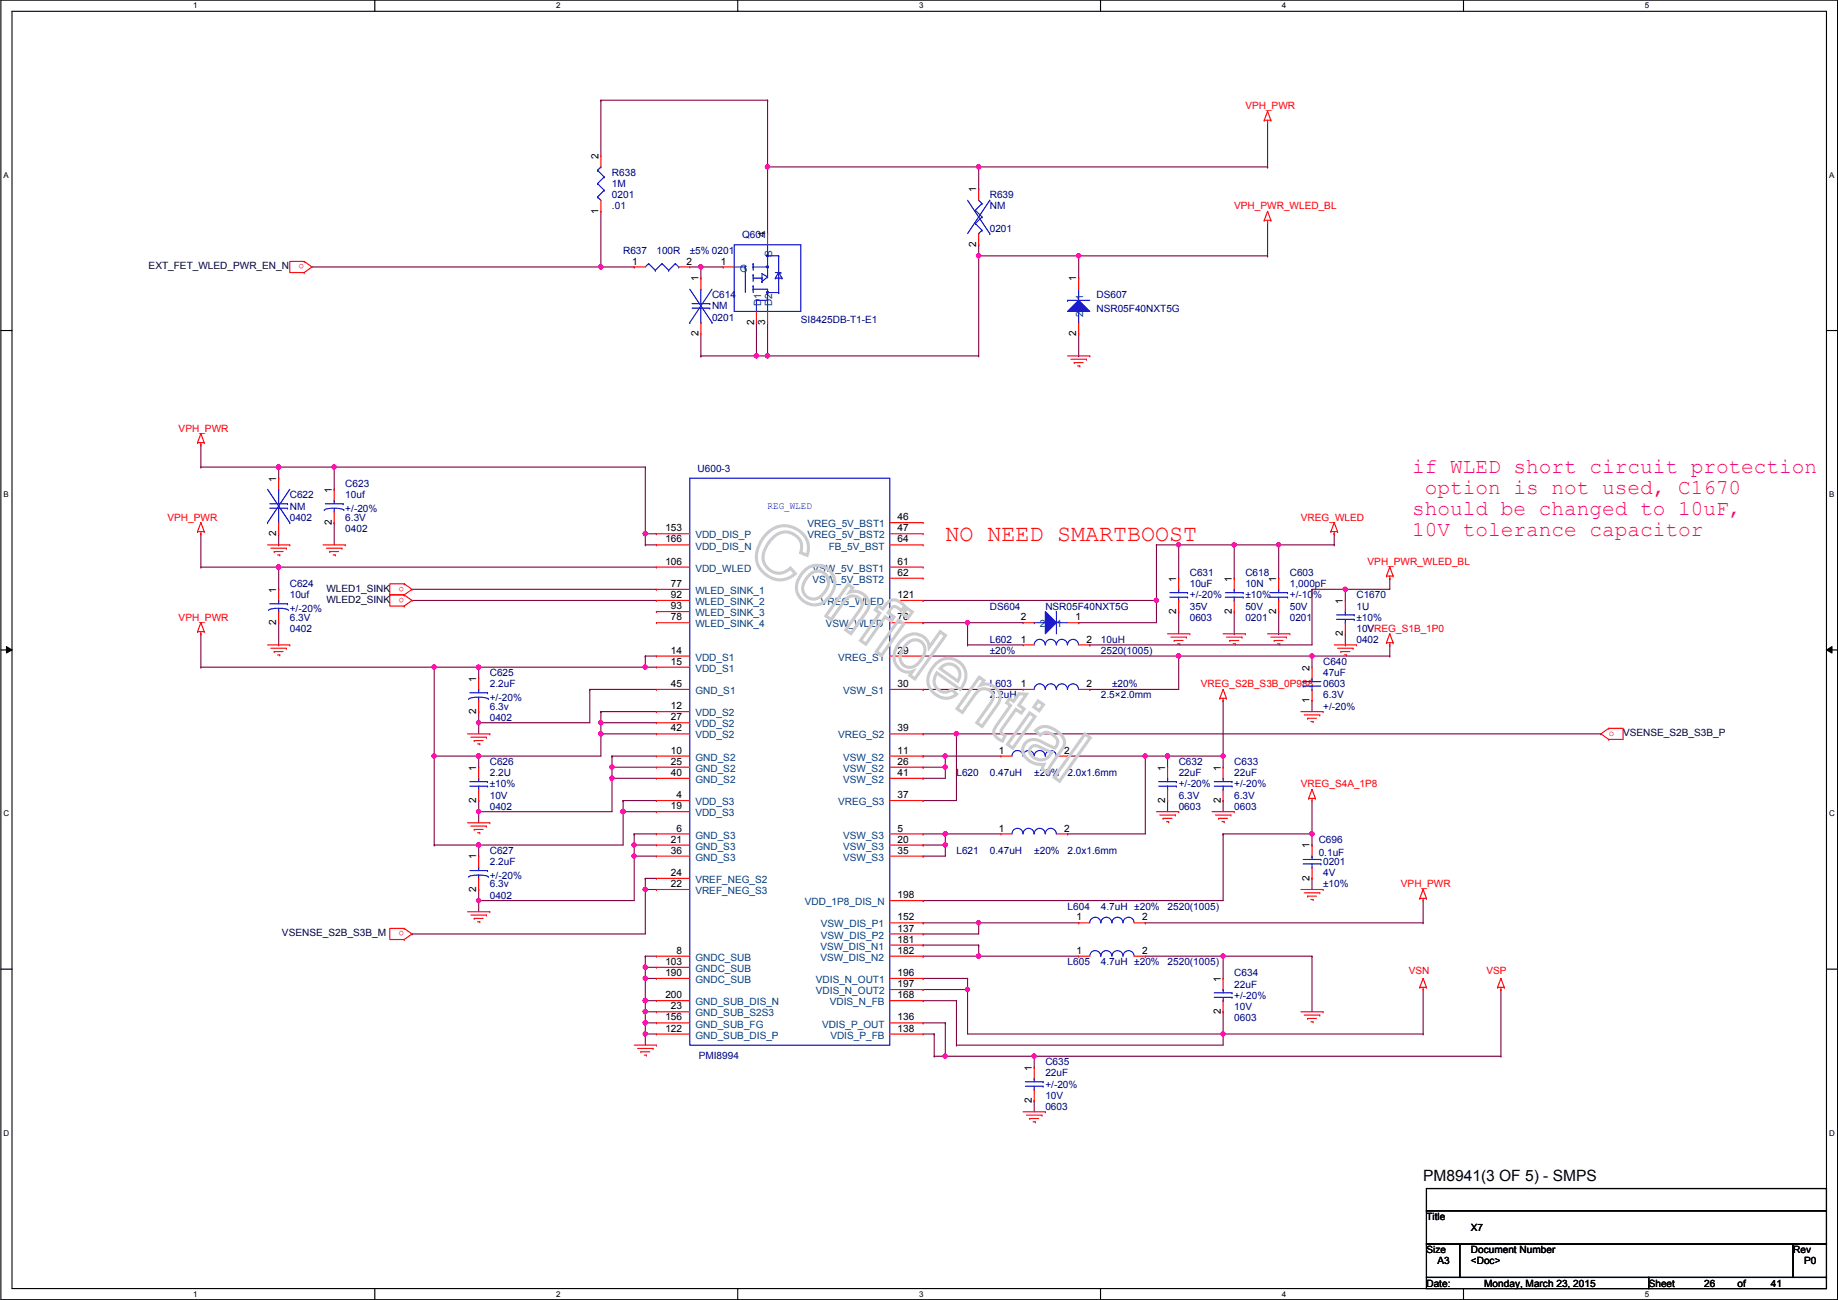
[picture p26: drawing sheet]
<svg xmlns="http://www.w3.org/2000/svg" width="420mm" height="297mm" viewBox="0 0 420 297" stroke-linecap="round" stroke-linejoin="round" font-family="sans-serif">
<defs><g id="words">
<text font-size="5.3" fill="#f00" x="216.1" y="123.7">NO NEED SMARTBOOST</text>
<g font-size="4.8" fill="#ff0080">
<text x="322.8" y="108">if WLED short circuit protection</text>
<text x="325.7" y="112.9">option is not used, C1670</text>
<text x="322.8" y="117.7">should be changed to 10uF,</text>
<text x="322.8" y="122.5">10V tolerance capacitor</text>
</g>
<text font-size="3.6" x="325.3" y="269.9">PM8941(3 OF 5) - SMPS</text>
<g font-size="2.3" fill="#f00">
<text x="284.7" y="25">VPH_PWR</text>
<text x="282.1" y="47.8">VPH_PWR_WLED_BL</text>
<text x="69.5" y="60.4" transform="rotate(180 69.5 60.4)">o</text>
<text x="40.8" y="98.6">VPH_PWR</text>
<text x="38.3" y="119">VPH_PWR</text>
<text x="297.4" y="119">VREG_WLED</text>
<text x="312.6" y="129.1">VPH_PWR_WLED_BL</text>
<text x="92.4" y="134" transform="rotate(180 92.4 134)">o</text>
<text x="92.4" y="136.6" transform="rotate(180 92.4 136.6)">o</text>
<text x="40.8" y="141.8">VPH_PWR</text>
<text x="312.6" y="144.4">VREG_S1B_1P0</text>
<text x="274.5" y="157.1">VREG_S2B_S3B_0P988</text>
<text x="367.7" y="168.3">o</text>
<text x="297.4" y="179.9">VREG_S4A_1P8</text>
<text x="320.2" y="202.8">VPH_PWR</text>
<text x="92.4" y="212.8" transform="rotate(180 92.4 212.8)">o</text>
<text x="322" y="222.6">VSN</text>
<text x="339.8" y="222.6">VSP</text>
</g>
<g font-size="2.3">
<text x="136.8" y="36.4" transform="rotate(-90 136.8 36.4)">2</text>
<text x="223.2" y="44" transform="rotate(-90 223.2 44)">1</text>
<text x="136.8" y="48.8" transform="rotate(-90 136.8 48.8)">1</text>
<text x="174.9" y="54.1" transform="rotate(-90 174.9 54.1)">4</text>
<text x="223.2" y="56.4" transform="rotate(-90 223.2 56.4)">2</text>
<text x="144.5" y="60.5">1</text>
<text x="156.9" y="60.5">2</text>
<text x="159.7" y="64.3" transform="rotate(-90 159.7 64.3)">1</text>
<text x="164.8" y="60.5">1</text>
<text x="246" y="64.3" transform="rotate(-90 246 64.3)">1</text>
<text x="159.7" y="76.8" transform="rotate(-90 159.7 76.8)">2</text>
<text x="172.4" y="74.2" transform="rotate(-90 172.4 74.2)">2</text>
<text x="174.9" y="74.2" transform="rotate(-90 174.9 74.2)">3</text>
<text x="246" y="76.8" transform="rotate(-90 246 76.8)">2</text>
<text x="63.2" y="110" transform="rotate(-90 63.2 110)">1</text>
<text x="75.9" y="112.6" transform="rotate(-90 75.9 112.6)">1</text>
<text x="75.9" y="119.9" transform="rotate(-90 75.9 119.9)">2</text>
<text x="205.2" y="118.9">46</text>
<text x="63.2" y="122.5" transform="rotate(-90 63.2 122.5)">2</text>
<text x="152.1" y="121.4">153</text>
<text x="152.1" y="124">166</text>
<text x="205.2" y="121.4">47</text>
<text x="205.2" y="124">64</text>
<text x="152.1" y="129">106</text>
<text x="205.2" y="129">61</text>
<text x="205.2" y="131.6">62</text>
<text x="63.2" y="135.4" transform="rotate(-90 63.2 135.4)">1</text>
<text x="153.4" y="134.1">77</text>
<text x="153.4" y="136.7">92</text>
<text x="205.2" y="136.7">121</text>
<text x="268.9" y="132.9" transform="rotate(-90 268.9 132.9)">1</text>
<text x="281.6" y="132.9" transform="rotate(-90 281.6 132.9)">1</text>
<text x="291.7" y="132.9" transform="rotate(-90 291.7 132.9)">1</text>
<text x="307" y="138" transform="rotate(-90 307 138)">1</text>
<text x="63.2" y="142.8" transform="rotate(-90 63.2 142.8)">2</text>
<text x="153.4" y="139.2">93</text>
<text x="153.4" y="141.7">78</text>
<text x="205.2" y="141.7">76</text>
<text x="233.4" y="141.7">2</text>
<text x="245.8" y="141.7">1</text>
<text x="268.9" y="140.3" transform="rotate(-90 268.9 140.3)">2</text>
<text x="281.6" y="140.3" transform="rotate(-90 281.6 140.3)">2</text>
<text x="291.7" y="140.3" transform="rotate(-90 291.7 140.3)">2</text>
<text x="153.4" y="149.4">14</text>
<text x="205.2" y="149.4">29</text>
<text x="233.4" y="146.8">1</text>
<text x="248.4" y="146.8">2</text>
<text x="307" y="145.3" transform="rotate(-90 307 145.3)">2</text>
<text x="108.9" y="155.7" transform="rotate(-90 108.9 155.7)">1</text>
<text x="153.4" y="151.9">15</text>
<text x="299.4" y="153.2" transform="rotate(-90 299.4 153.2)">2</text>
<text x="153.4" y="157">45</text>
<text x="205.2" y="157">30</text>
<text x="233.4" y="157">1</text>
<text x="248.4" y="157">2</text>
<text x="299.4" y="160.6" transform="rotate(-90 299.4 160.6)">1</text>
<text x="108.9" y="163.1" transform="rotate(-90 108.9 163.1)">2</text>
<text x="153.4" y="162.1">12</text>
<text x="153.4" y="164.6">27</text>
<text x="153.4" y="167.1">42</text>
<text x="205.2" y="167.1">39</text>
<text x="153.4" y="172.2">10</text>
<text x="205.2" y="172.2">11</text>
<text x="228.3" y="172.2">1</text>
<text x="243.3" y="172.2">2</text>
<text x="108.9" y="176.1" transform="rotate(-90 108.9 176.1)">1</text>
<text x="153.4" y="174.8">25</text>
<text x="153.4" y="177.3">40</text>
<text x="205.2" y="174.8">26</text>
<text x="205.2" y="177.3">41</text>
<text x="266.3" y="176.1" transform="rotate(-90 266.3 176.1)">1</text>
<text x="279" y="176.1" transform="rotate(-90 279 176.1)">1</text>
<text x="108.9" y="183.4" transform="rotate(-90 108.9 183.4)">2</text>
<text x="153.4" y="184.9">19</text>
<text x="154.6" y="182.4">4</text>
<text x="205.2" y="182.4">37</text>
<text x="266.3" y="183.4" transform="rotate(-90 266.3 183.4)">2</text>
<text x="279" y="183.4" transform="rotate(-90 279 183.4)">2</text>
<text x="154.6" y="190">6</text>
<text x="205.2" y="190">5</text>
<text x="228.3" y="190">1</text>
<text x="243.3" y="190">2</text>
<text x="108.9" y="196.4" transform="rotate(-90 108.9 196.4)">1</text>
<text x="153.4" y="192.5">21</text>
<text x="153.4" y="195.1">36</text>
<text x="205.2" y="192.5">20</text>
<text x="205.2" y="195.1">35</text>
<text x="299.4" y="193.8" transform="rotate(-90 299.4 193.8)">1</text>
<text x="108.9" y="203.8" transform="rotate(-90 108.9 203.8)">2</text>
<text x="153.4" y="200.2">24</text>
<text x="153.4" y="202.7">22</text>
<text x="299.4" y="201.2" transform="rotate(-90 299.4 201.2)">2</text>
<text x="205.2" y="205.2">198</text>
<text x="205.2" y="210.3">152</text>
<text x="205.2" y="212.9">137</text>
<text x="205.2" y="215.4">181</text>
<text x="246.1" y="210.3">1</text>
<text x="261.1" y="210.3">2</text>
<text x="152.1" y="220.5">103</text>
<text x="154.6" y="217.9">8</text>
<text x="205.2" y="217.9">182</text>
<text x="246.1" y="217.9">1</text>
<text x="261.1" y="217.9">2</text>
<text x="152.1" y="223">190</text>
<text x="205.2" y="223">196</text>
<text x="205.2" y="225.6">197</text>
<text x="279" y="224.3" transform="rotate(-90 279 224.3)">1</text>
<text x="152.1" y="228.1">200</text>
<text x="152.1" y="233.2">156</text>
<text x="153.4" y="230.6">23</text>
<text x="205.2" y="228.1">168</text>
<text x="205.2" y="233.2">136</text>
<text x="279" y="231.7" transform="rotate(-90 279 231.7)">2</text>
<text x="152.1" y="235.7">122</text>
<text x="205.2" y="235.7">138</text>
<text x="235.9" y="244.6" transform="rotate(-90 235.9 244.6)">1</text>
<text x="235.9" y="252" transform="rotate(-90 235.9 252)">2</text>
<text x="326.1" y="278.7">Title</text>
<text x="336.2" y="281.3">X7</text>
<text x="326.1" y="286.3">Size</text>
<text x="336.2" y="286.3">Document Number</text>
<text x="409.9" y="286.3">Rev</text>
<text x="326.1" y="294">Date:</text>
<text x="328.6" y="288.9">A3</text>
<text x="336.2" y="288.9">&lt;Doc&gt;</text>
<text x="339.3" y="294">Monday, March 23, 2015</text>
<text x="376.9" y="294">Sheet</text>
<text x="389.6" y="294">26</text>
<text x="397.2" y="294">of</text>
<text x="404.8" y="294">41</text>
<text x="412.4" y="288.9">P0</text>
</g>
<g font-size="2.3" fill="#000080">
<text x="139.9" y="40.2">R638</text>
<text x="139.9" y="42.8">1M</text>
<text x="139.9" y="47.8">.01</text>
<text x="139.9" y="45.3">0201</text>
<text x="226.3" y="45.3">R639</text>
<text x="226.3" y="47.8">NM</text>
<text x="226.3" y="52.9">0201</text>
<text x="142.4" y="58">R637</text>
<text x="150.1" y="58">100R</text>
<text x="157.7" y="58">±5% 0201</text>
<text x="169.6" y="54.4">Q601</text>
<text x="162.8" y="68.2">C614</text>
<text x="162.8" y="70.7">NM</text>
<text x="250.6" y="68.2">DS607</text>
<text x="250.6" y="71.2">NSR05F40NXT5G</text>
<text x="162.8" y="73.2">0201</text>
<text x="183.1" y="73.7">SI8425DB-T1-E1</text>
<text x="159.5" y="107.8">U600-3</text>
<text x="66.2" y="113.9">C622</text>
<text x="78.9" y="111.3">C623</text>
<text x="78.9" y="113.9">10uf</text>
<text x="66.2" y="116.4">NM</text>
<text x="66.2" y="119">0402</text>
<text x="78.9" y="119">6.3V</text>
<text x="78.9" y="116.9">+/-20%</text>
<text x="78.9" y="121.5">0402</text>
<text x="272" y="131.7">C631</text>
<text x="284.7" y="131.7">C618</text>
<text x="294.8" y="131.7">C603</text>
<text x="66.2" y="134.2">C624</text>
<text x="66.2" y="136.7">10uf</text>
<text x="272" y="134.2">10uF</text>
<text x="272" y="136.7">+/-20%</text>
<text x="284.7" y="134.2">10N</text>
<text x="284.7" y="136.7">±10%</text>
<text x="294.8" y="134.2">1,000pF</text>
<text x="294.8" y="136.7">+/-10%</text>
<text x="310.1" y="136.7">C1670</text>
<text x="66.2" y="141.8">6.3V</text>
<text x="66.2" y="139.8">+/-20%</text>
<text x="226.3" y="139.3">DS604</text>
<text x="239" y="139.3">NSR05F40NXT5G</text>
<text x="272" y="141.8">0603</text>
<text x="272" y="139.3">35V</text>
<text x="284.7" y="141.8">0201</text>
<text x="284.7" y="139.3">50V</text>
<text x="294.8" y="141.8">0201</text>
<text x="294.8" y="139.3">50V</text>
<text x="310.1" y="139.3">1U</text>
<text x="310.1" y="141.8">±10%</text>
<text x="66.2" y="144.4">0402</text>
<text x="226.3" y="146.9">L602</text>
<text x="226.3" y="149.4">±20%</text>
<text x="251.7" y="146.9">10uH</text>
<text x="251.7" y="149.4">2520(1005)</text>
<text x="310.1" y="146.9">0402</text>
<text x="310.1" y="144.4">10V</text>
<text x="112" y="154.5">C625</text>
<text x="302.5" y="152">C640</text>
<text x="302.5" y="154.5">47uF</text>
<text x="112" y="157.1">2.2uF</text>
<text x="112" y="160.1">+/-20%</text>
<text x="226.3" y="157.1">L603</text>
<text x="226.3" y="159.6">2.2uH</text>
<text x="251.7" y="159.6">2.5×2.0mm</text>
<text x="254.2" y="157.1">±20%</text>
<text x="302.5" y="157.1">0603</text>
<text x="302.5" y="159.6">6.3V</text>
<text x="112" y="164.7">0402</text>
<text x="112" y="162.1">6.3v</text>
<text x="302.5" y="162.1">+/-20%</text>
<text x="112" y="174.8">C626</text>
<text x="112" y="177.4">2.2U</text>
<text x="112" y="179.9">±10%</text>
<text x="218.6" y="177.4">L620</text>
<text x="226.3" y="177.4">0.47uH</text>
<text x="236.4" y="177.4">±20%</text>
<text x="244" y="177.4">2.0x1.6mm</text>
<text x="269.4" y="174.8">C632</text>
<text x="269.4" y="177.4">22uF</text>
<text x="269.4" y="179.9">+/-20%</text>
<text x="282.1" y="174.8">C633</text>
<text x="282.1" y="177.4">22uF</text>
<text x="282.1" y="179.9">+/-20%</text>
<text x="112" y="185">0402</text>
<text x="112" y="182.5">10V</text>
<text x="269.4" y="185">0603</text>
<text x="269.4" y="182.5">6.3V</text>
<text x="282.1" y="185">0603</text>
<text x="282.1" y="182.5">6.3V</text>
<text x="112" y="195.2">C627</text>
<text x="112" y="197.7">2.2uF</text>
<text x="218.6" y="195.2">L621</text>
<text x="226.3" y="195.2">0.47uH</text>
<text x="236.4" y="195.2">±20%</text>
<text x="244" y="195.2">2.0x1.6mm</text>
<text x="301.4" y="192.6">C696</text>
<text x="301.4" y="195.7">0.1uF</text>
<text x="302.5" y="197.7">0201</text>
<text x="112" y="202.8">6.3v</text>
<text x="112" y="200.7">+/-20%</text>
<text x="302.5" y="200.2">4V</text>
<text x="302.5" y="202.8">±10%</text>
<text x="112" y="205.3">0402</text>
<text x="244" y="207.9">L604</text>
<text x="251.7" y="207.9">4.7uH ±20%</text>
<text x="266.9" y="207.9">2520(1005)</text>
<text x="244" y="220.6">L605</text>
<text x="251.7" y="220.6">4.7uH ±20%</text>
<text x="266.9" y="220.6">2520(1005)</text>
<text x="282.1" y="223.1">C634</text>
<text x="282.1" y="225.6">22uF</text>
<text x="282.1" y="233.3">0603</text>
<text x="282.1" y="230.7">10V</text>
<text x="282.1" y="228.2">+/-20%</text>
<text x="159.7" y="241.9">PMI8994</text>
<text x="239" y="243.4">C635</text>
<text x="239" y="246">22uF</text>
<text x="239" y="251">10V</text>
<text x="239" y="248.5">+/-20%</text>
<text x="239" y="253.6">0603</text>
</g>
<g font-size="2.3" fill="#004080">
<text x="176.5" y="58.7" transform="rotate(-90 176.5 58.7)">S</text>
<text x="169.1" y="62.1">G</text>
<text x="174" y="69.9" transform="rotate(-90 174 69.9)">D1</text>
<text x="176.5" y="69.9" transform="rotate(-90 176.5 69.9)">D2</text>
<text x="247.6" y="68.6" transform="rotate(-90 247.6 68.6)">1</text>
<text x="247.6" y="72.4" transform="rotate(-90 247.6 72.4)">2</text>
<text x="159" y="123">VDD_DIS_P</text>
<text x="159" y="125.6">VDD_DIS_N</text>
<text x="184.6" y="120.5">VREG_5V_BST1</text>
<text x="184.6" y="123">VREG_5V_BST2</text>
<text x="189.4" y="125.6">FB_5V_BST</text>
<text x="159" y="130.6">VDD_WLED</text>
<text x="185.7" y="130.6">VSW_5V_BST1</text>
<text x="159" y="135.7">WLED_SINK_1</text>
<text x="185.7" y="133.2">VSW_5V_BST2</text>
<text x="159" y="138.3">WLED_SINK_2</text>
<text x="159" y="140.8">WLED_SINK_3</text>
<text x="159" y="143.3">WLED_SINK_4</text>
<text x="187.7" y="138.3">VREG_WLED</text>
<text x="188.8" y="143.3">VSW_WLED</text>
<text x="237.7" y="143.3">2</text>
<text x="241.5" y="143.3">1</text>
<text x="159" y="151">VDD_S1</text>
<text x="159" y="153.5">VDD_S1</text>
<text x="191.6" y="151">VREG_S1</text>
<text x="159" y="158.6">GND_S1</text>
<text x="192.7" y="158.6">VSW_S1</text>
<text x="159" y="163.7">VDD_S2</text>
<text x="159" y="166.2">VDD_S2</text>
<text x="159" y="168.7">VDD_S2</text>
<text x="159" y="173.8">GND_S2</text>
<text x="191.6" y="168.7">VREG_S2</text>
<text x="192.7" y="173.8">VSW_S2</text>
<text x="159" y="176.4">GND_S2</text>
<text x="159" y="178.9">GND_S2</text>
<text x="192.7" y="176.4">VSW_S2</text>
<text x="192.7" y="178.9">VSW_S2</text>
<text x="159" y="184">VDD_S3</text>
<text x="191.6" y="184">VREG_S3</text>
<text x="159" y="186.5">VDD_S3</text>
<text x="159" y="191.6">GND_S3</text>
<text x="192.7" y="191.6">VSW_S3</text>
<text x="159" y="194.1">GND_S3</text>
<text x="159" y="196.7">GND_S3</text>
<text x="192.7" y="194.1">VSW_S3</text>
<text x="192.7" y="196.7">VSW_S3</text>
<text x="159" y="201.8">VREF_NEG_S2</text>
<text x="159" y="204.3">VREF_NEG_S3</text>
<text x="184" y="206.8">VDD_1P8_DIS_N</text>
<text x="187.7" y="211.9">VSW_DIS_P1</text>
<text x="187.7" y="214.5">VSW_DIS_P2</text>
<text x="159" y="219.5">GNDC_SUB</text>
<text x="187.5" y="217">VSW_DIS_N1</text>
<text x="187.5" y="219.5">VSW_DIS_N2</text>
<text x="159" y="222.1">GNDC_SUB</text>
<text x="159" y="224.6">GNDC_SUB</text>
<text x="186.5" y="224.6">VDIS_N_OUT1</text>
<text x="186.5" y="227.2">VDIS_N_OUT2</text>
<text x="159" y="229.7">GND_SUB_DIS_N</text>
<text x="159" y="232.2">GND_SUB_S2S3</text>
<text x="189.7" y="229.7">VDIS_N_FB</text>
<text x="159" y="234.8">GND_SUB_FG</text>
<text x="159" y="237.3">GND_SUB_DIS_P</text>
<text x="187.9" y="234.8">VDIS_P_OUT</text>
<text x="189.8" y="237.3">VDIS_P_FB</text>
</g>
<g font-size="2.3" fill="#000040">
<text x="34" y="61.6">EXT_FET_WLED_PWR_EN_N</text>
<text x="74.6" y="135.2">WLED1_SINK</text>
<text x="74.6" y="137.8">WLED2_SINK</text>
<text x="371" y="168.2">VSENSE_S2B_S3B_P</text>
<text x="64.5" y="214">VSENSE_S2B_S3B_M</text>
</g>
<text font-size="2.3" fill="#00f" x="175.5" y="116.2">REG_WLED</text>
<g font-size="1.8">
<text x="44.2" y="1.9">1</text>
<text x="127.1" y="1.9">2</text>
<text x="210.1" y="1.9">3</text>
<text x="293" y="1.9">4</text>
<text x="376" y="1.9">5</text>
<text x=".8" y="40.6">A</text>
<text x="418.2" y="40.6">A</text>
<text x=".8" y="113.6">B</text>
<text x="418.2" y="113.6">B</text>
<text x=".8" y="186.6">C</text>
<text x="418.2" y="186.6">C</text>
<text x=".8" y="259.5">D</text>
<text x="418.2" y="259.5">D</text>
<text x="44.2" y="296.3">1</text>
<text x="127.1" y="296.3">2</text>
<text x="210.1" y="296.3">3</text>
<text x="293" y="296.3">4</text>
<text x="376" y="296.3">5</text>
</g>
</g></defs>
<path d="M.2 0h419.9v297h-419.9zM2.7 2.6h414.8v291.8h-414.8z" fill="none" stroke="#000" stroke-width=".25"/>
<g fill="#fff">
<path d="M44.2 .3h1v2h-1z"/>
<path d="M44.2 294.7h1v2h-1z"/>
</g>
<path d="M85.7 0v2.6M85.7 294.4v2.6" fill="none" stroke="#000" stroke-width=".25"/>
<g fill="#fff">
<path d="M127.1 .3h1v2h-1z"/>
<path d="M127.1 294.7h1v2h-1z"/>
</g>
<path d="M168.6 0v2.6M168.6 294.4v2.6" fill="none" stroke="#000" stroke-width=".25"/>
<g fill="#fff">
<path d="M210.1 .3h1v2h-1z"/>
<path d="M210.1 294.7h1v2h-1z"/>
</g>
<path d="M251.6 0v2.6M251.6 294.4v2.6" fill="none" stroke="#000" stroke-width=".25"/>
<g fill="#fff">
<path d="M293 .3h1v2h-1z"/>
<path d="M293 294.7h1v2h-1z"/>
</g>
<path d="M334.5 0v2.6M334.5 294.4v2.6" fill="none" stroke="#000" stroke-width=".25"/>
<g fill="#fff">
<path d="M376 .3h1v2h-1z"/>
<path d="M376 294.7h1v2h-1z"/>
<path d="M.8 39h1.2v2h-1.2z"/>
<path d="M418.2 39h1.1v2h-1.1z"/>
<path d="M.8 112h1.2v2h-1.2z"/>
<path d="M418.2 112h1.1v2h-1.1z"/>
</g>
<path d="M.2 75.5h2.5M417.5 75.5h2.6" fill="none" stroke="#000" stroke-width=".25"/>
<g fill="#fff">
<path d="M.8 185h1.3v1.9h-1.3z"/>
<path d="M418.2 185h1.2v1.9h-1.2z"/>
</g>
<path d="M.2 148.5h2.5M417.5 148.5h2.6" fill="none" stroke="#000" stroke-width=".25"/>
<path d="M1.5 147.7l1.2 .8-1.2 .7zM417.5 148.5l1.3-.8v1.5z" fill="#000"/>
<path d="M1.5 147.7l1.2 .8-1.2 .7zM417.5 148.5l1.3-.8v1.5z" fill="none" stroke="#000" stroke-width=".23"/>
<g fill="#fff">
<path d="M.8 257.9h1.3v2h-1.3z"/>
<path d="M418.2 257.9h1.2v2h-1.2z"/>
</g>
<path d="M.2 221.4h2.5M417.5 221.4h2.6" fill="none" stroke="#000" stroke-width=".25"/>
<path d="M45.9 106.7h.1M45.9 106.7h17.8" fill="none" stroke="#800040" stroke-width=".25"/>
<circle cx="63.7" cy="106.7" r=".49" fill="#f0f"/>
<circle cx="63.7" cy="106.7" r=".49" fill="none" stroke="#f0f" stroke-width=".25"/>
<path d="M45.9 101.6h.1M45.9 101.6v5.1M63.7 129.6h.1M63.7 129.6h86.4M147.5 124.5h.1M147.5 122h.1M147.5 124.5h2.6M147.5 122h2.6M147.5 122v2.5" fill="none" stroke="#800040" stroke-width=".25"/>
<circle cx="63.7" cy="129.6" r=".49" fill="#f0f"/>
<circle cx="63.7" cy="129.6" r=".49" fill="none" stroke="#f0f" stroke-width=".25"/>
<path d="M147.5 106.7h.1M147.5 106.7v15.3M45.9 129.6h.1M45.9 122h.1M45.9 129.6h17.8M45.9 122v7.6M94.2 134.7h.1M94.2 137.2h.1M94.2 134.7h55.9M94.2 137.2h55.9" fill="none" stroke="#800040" stroke-width=".25"/>
<circle cx="147.5" cy="121.9" r=".49" fill="#f0f"/>
<circle cx="147.5" cy="121.9" r=".49" fill="none" stroke="#f0f" stroke-width=".25"/>
<g fill="none" stroke="#800040" stroke-width=".25">
<path d="M63.7 134.7h.1M63.7 129.6v5.1M45.9 152.4h.1M45.9 144.8h.1M45.9 152.4h53.4M45.9 144.8v7.6M109.4 152.4h.1M109.4 152.4h40.7M109.4 152.4v2.6M134.8 157.5h.1M134.8 157.5h15.3M134.8 157.5v7.6h-25.4"/>
<path d="M147.5 152.4h.1M147.5 149.9h.1M147.5 149.9h2.6M109.4 165.1h.1"/>
</g>
<circle cx="109.4" cy="165.1" r=".49" fill="#f0f"/>
<circle cx="109.4" cy="165.1" r=".49" fill="none" stroke="#f0f" stroke-width=".25"/>
<path d="M109.4 162.6h.1M109.4 162.6v2.5M137.4 162.6h.1M137.4 165.1h.1M137.4 162.6h12.7M137.4 162.6v2.5M137.4 165.1h12.7" fill="none" stroke="#800040" stroke-width=".25"/>
<circle cx="137.3" cy="165.1" r=".49" fill="#f0f"/>
<circle cx="137.3" cy="165.1" r=".49" fill="none" stroke="#f0f" stroke-width=".25"/>
<path d="M99.3 172.8h.1M99.3 172.8h10.1M137.4 165.1h.1M137.4 165.1v2.6" fill="none" stroke="#800040" stroke-width=".25"/>
<circle cx="109.4" cy="172.7" r=".49" fill="#f0f"/>
<circle cx="109.4" cy="172.7" r=".49" fill="none" stroke="#f0f" stroke-width=".25"/>
<circle cx="99.2" cy="172.7" r=".49" fill="#f0f"/>
<circle cx="99.2" cy="172.7" r=".49" fill="none" stroke="#f0f" stroke-width=".25"/>
<path d="M99.3 152.4h.1M99.3 152.4v20.4M99.3 152.4h10.1" fill="none" stroke="#800040" stroke-width=".25"/>
<circle cx="109.4" cy="152.4" r=".49" fill="#f0f"/>
<circle cx="109.4" cy="152.4" r=".49" fill="none" stroke="#f0f" stroke-width=".25"/>
<circle cx="99.2" cy="152.4" r=".49" fill="#f0f"/>
<circle cx="99.2" cy="152.4" r=".49" fill="none" stroke="#f0f" stroke-width=".25"/>
<path d="M109.4 172.8h.1M109.4 172.8v2.5M109.4 172.8h28M139.9 172.8h.1M139.9 177.8h.1M139.9 172.8h10.2M139.9 172.8v2.5M139.9 177.8h10.2M109.4 182.9h.1M109.4 182.9v2.6" fill="none" stroke="#800040" stroke-width=".25"/>
<circle cx="139.9" cy="177.8" r=".49" fill="#f0f"/>
<circle cx="139.9" cy="177.8" r=".49" fill="none" stroke="#f0f" stroke-width=".25"/>
<path d="M139.9 175.3h.1M139.9 175.3h10.2" fill="none" stroke="#800040" stroke-width=".25"/>
<circle cx="139.9" cy="175.3" r=".49" fill="#f0f"/>
<circle cx="139.9" cy="175.3" r=".49" fill="none" stroke="#f0f" stroke-width=".25"/>
<g fill="none" stroke="#800040" stroke-width=".25">
<path d="M139.9 175.3h.1M139.9 175.3v2.5M109.4 185.5h.1M109.4 193.1h.1M109.4 185.5h30.5M109.4 193.1h33M109.4 193.1v2.5M142.4 182.9h.1M142.4 185.5h.1M142.4 185.5h7.7M142.4 182.9h7.7M142.4 182.9v2.6"/>
<path d="M109.4 203.2h.1M109.4 205.8h.1M109.4 203.2v2.6M109.4 205.8h35.6"/>
</g>
<circle cx="109.4" cy="205.8" r=".49" fill="#f0f"/>
<circle cx="109.4" cy="205.8" r=".49" fill="none" stroke="#f0f" stroke-width=".25"/>
<path d="M145 190.5h.1M145 190.5v2.6" fill="none" stroke="#800040" stroke-width=".25"/>
<circle cx="145" cy="193.1" r=".49" fill="#f0f"/>
<circle cx="145" cy="193.1" r=".49" fill="none" stroke="#f0f" stroke-width=".25"/>
<path d="M145 190.5h.1M145 195.6h.1M145 193.1h.1M145 190.5h5.1M145 195.6h5.1M145 193.1v12.7" fill="none" stroke="#800040" stroke-width=".25"/>
<circle cx="145" cy="195.6" r=".49" fill="#f0f"/>
<circle cx="145" cy="195.6" r=".49" fill="none" stroke="#f0f" stroke-width=".25"/>
<path d="M99.3 172.8h.1M99.3 172.8v20.3M99.3 193.1h.1M99.3 193.1h10.1M109.4 205.8h.1M109.4 205.8v2.5" fill="none" stroke="#800040" stroke-width=".25"/>
<circle cx="109.4" cy="193.1" r=".49" fill="#f0f"/>
<circle cx="109.4" cy="193.1" r=".49" fill="none" stroke="#f0f" stroke-width=".25"/>
<path d="M94.2 213.4h.1M94.2 213.4h53.3M147.5 200.7h.1M147.5 203.2h.1M147.5 218.5h.1M147.5 200.7h2.6M147.5 200.7v2.5M147.5 218.5v2.5M147.5 203.2h2.6M147.5 218.5h2.6" fill="none" stroke="#800040" stroke-width=".25"/>
<circle cx="147.5" cy="221" r=".49" fill="#f0f"/>
<circle cx="147.5" cy="221" r=".49" fill="none" stroke="#f0f" stroke-width=".25"/>
<path d="M147.5 223.6h.1M147.5 223.6h2.6M147.5 223.6v5" fill="none" stroke="#800040" stroke-width=".25"/>
<circle cx="147.5" cy="228.6" r=".49" fill="#f0f"/>
<circle cx="147.5" cy="228.6" r=".49" fill="none" stroke="#f0f" stroke-width=".25"/>
<circle cx="147.5" cy="223.5" r=".49" fill="#f0f"/>
<circle cx="147.5" cy="223.5" r=".49" fill="none" stroke="#f0f" stroke-width=".25"/>
<path d="M147.5 228.6h.1M147.5 231.2h.1M147.5 228.6h2.6M147.5 228.6v2.6M147.5 231.2h2.6" fill="none" stroke="#800040" stroke-width=".25"/>
<circle cx="147.5" cy="231.2" r=".49" fill="#f0f"/>
<circle cx="147.5" cy="231.2" r=".49" fill="none" stroke="#f0f" stroke-width=".25"/>
<path d="M147.5 231.2h.1M147.5 233.7h.1M147.5 231.2v5.1M147.5 233.7h2.6" fill="none" stroke="#800040" stroke-width=".25"/>
<circle cx="147.5" cy="236.2" r=".49" fill="#f0f"/>
<circle cx="147.5" cy="236.2" r=".49" fill="none" stroke="#f0f" stroke-width=".25"/>
<circle cx="147.5" cy="233.7" r=".49" fill="#f0f"/>
<circle cx="147.5" cy="233.7" r=".49" fill="none" stroke="#f0f" stroke-width=".25"/>
<path d="M211 137.2h.1M211 137.2h53.4M147.5 236.3h.1M147.5 221h.1M147.5 236.3h2.6M147.5 221v2.6M147.5 236.3v2.5M147.5 221h2.6" fill="none" stroke="#800040" stroke-width=".25"/>
<circle cx="264.3" cy="137.2" r=".49" fill="#f0f"/>
<circle cx="264.3" cy="137.2" r=".49" fill="none" stroke="#f0f" stroke-width=".25"/>
<path d="M264.4 124.5h.1M264.4 124.5v12.7M264.4 124.5h5M305 122h.1M305 122v2.5" fill="none" stroke="#800040" stroke-width=".25"/>
<circle cx="269.4" cy="124.5" r=".49" fill="#f0f"/>
<circle cx="269.4" cy="124.5" r=".49" fill="none" stroke="#f0f" stroke-width=".25"/>
<path d="M211 142.3h.1M211 142.3h10.2" fill="none" stroke="#800040" stroke-width=".25"/>
<circle cx="221.2" cy="142.3" r=".49" fill="#f0f"/>
<circle cx="221.2" cy="142.3" r=".49" fill="none" stroke="#f0f" stroke-width=".25"/>
<path d="M264.4 137.2h.1M264.4 137.2v5.1h-17.8M211 149.9h58.4M221.2 142.3h.1M221.2 147.4h.1M221.2 142.3h12.7M221.2 142.3v5.1M221.2 147.4h12.7M246.6 142.3h.1M249.1 147.4h.1M249.1 147.4h50.8M269.4 149.9h.1" fill="none" stroke="#800040" stroke-width=".25"/>
<circle cx="269.4" cy="149.9" r=".49" fill="#f0f"/>
<circle cx="269.4" cy="149.9" r=".49" fill="none" stroke="#f0f" stroke-width=".25"/>
<path d="M211 157.5h.1M211 157.5h22.9M249.1 157.5h.1M269.4 149.9h.1M269.4 149.9v7.6h-20.3M269.4 149.9h30.5M299.9 149.9h.1M317.7 147.4h.1M317.7 147.4v2.5M211 167.7h.1M211 167.7h7.6" fill="none" stroke="#800040" stroke-width=".25"/>
<circle cx="218.6" cy="167.7" r=".49" fill="#f0f"/>
<circle cx="218.6" cy="167.7" r=".49" fill="none" stroke="#f0f" stroke-width=".25"/>
<path d="M211 172.8h.1M211 172.8h5.1" fill="none" stroke="#800040" stroke-width=".25"/>
<circle cx="216.1" cy="172.7" r=".49" fill="#f0f"/>
<circle cx="216.1" cy="172.7" r=".49" fill="none" stroke="#f0f" stroke-width=".25"/>
<path d="M211 177.8h.1M211 175.3h.1M211 177.8h5.1M216.1 172.8h.1M216.1 172.8v2.5h-5.1" fill="none" stroke="#800040" stroke-width=".25"/>
<circle cx="216.1" cy="175.3" r=".49" fill="#f0f"/>
<circle cx="216.1" cy="175.3" r=".49" fill="none" stroke="#f0f" stroke-width=".25"/>
<path d="M216.1 175.3h.1M216.1 172.8h.1M216.1 175.3v2.5M216.1 172.8h12.7M279.6 160.1h.1M279.6 160.1v12.7" fill="none" stroke="#800040" stroke-width=".25"/>
<circle cx="279.6" cy="172.7" r=".49" fill="#f0f"/>
<circle cx="279.6" cy="172.7" r=".49" fill="none" stroke="#f0f" stroke-width=".25"/>
<g fill="none" stroke="#800040" stroke-width=".25">
<path d="M218.6 167.7h.1M218.6 167.7v15.2h-7.6M218.6 167.7h147.4M266.9 172.8h.1M266.9 172.8v2.5M266.9 172.8h12.7M279.6 172.8h.1M279.6 172.8v2.5M366 167.7h.1M211 182.9h.1M211 190.5h.1M211 190.5h5.1"/>
<path d="M266.9 182.9h.1M266.9 182.9v2.6M279.6 182.9h.1M279.6 182.9v2.6"/>
</g>
<circle cx="216.1" cy="190.5" r=".49" fill="#f0f"/>
<circle cx="216.1" cy="190.5" r=".49" fill="none" stroke="#f0f" stroke-width=".25"/>
<path d="M211 195.6h.1M211 193.1h.1M211 195.6h5.1M216.1 190.5h.1M216.1 190.5v2.6h-5.1" fill="none" stroke="#800040" stroke-width=".25"/>
<circle cx="216.1" cy="193.1" r=".49" fill="#f0f"/>
<circle cx="216.1" cy="193.1" r=".49" fill="none" stroke="#f0f" stroke-width=".25"/>
<path d="M261.8 172.8h.1M261.8 172.8v17.7M216.1 193.1h.1M216.1 193.1v2.5" fill="none" stroke="#800040" stroke-width=".25"/>
<circle cx="261.8" cy="172.7" r=".49" fill="#f0f"/>
<circle cx="261.8" cy="172.7" r=".49" fill="none" stroke="#f0f" stroke-width=".25"/>
<path d="M261.8 172.8h.1M261.8 172.8h5.1" fill="none" stroke="#800040" stroke-width=".25"/>
<circle cx="266.9" cy="172.7" r=".49" fill="#f0f"/>
<circle cx="266.9" cy="172.7" r=".49" fill="none" stroke="#f0f" stroke-width=".25"/>
<path d="M244 172.8h.1M244 172.8h17.8M147.5 203.2h.1M147.5 203.2v10.2" fill="none" stroke="#800040" stroke-width=".25"/>
<circle cx="147.5" cy="203.2" r=".49" fill="#f0f"/>
<circle cx="147.5" cy="203.2" r=".49" fill="none" stroke="#f0f" stroke-width=".25"/>
<path d="M142.4 185.5h.1M142.4 185.5v7.6M145 193.1h.1M145 193.1h5.1" fill="none" stroke="#800040" stroke-width=".25"/>
<circle cx="142.4" cy="185.4" r=".49" fill="#f0f"/>
<circle cx="142.4" cy="185.4" r=".49" fill="none" stroke="#f0f" stroke-width=".25"/>
<path d="M109.4 185.5h.1M109.4 185.5v2.5" fill="none" stroke="#800040" stroke-width=".25"/>
<circle cx="109.4" cy="185.4" r=".49" fill="#f0f"/>
<circle cx="109.4" cy="185.4" r=".49" fill="none" stroke="#f0f" stroke-width=".25"/>
<path d="M137.4 167.7h.1M137.4 167.7v5.1M139.9 177.8h.1M139.9 177.8v7.7" fill="none" stroke="#800040" stroke-width=".25"/>
<circle cx="137.3" cy="167.7" r=".49" fill="#f0f"/>
<circle cx="137.3" cy="167.7" r=".49" fill="none" stroke="#f0f" stroke-width=".25"/>
<path d="M147.5 149.9h.1M147.5 149.9v2.5M109.4 165.1h.1M109.4 165.1v2.6M137.4 167.7h.1M137.4 167.7h12.7" fill="none" stroke="#800040" stroke-width=".25"/>
<circle cx="147.5" cy="152.4" r=".49" fill="#f0f"/>
<circle cx="147.5" cy="152.4" r=".49" fill="none" stroke="#f0f" stroke-width=".25"/>
<g fill="none" stroke="#800040" stroke-width=".25">
<path d="M269.4 124.5h.1M269.4 139.7h.1M269.4 124.5v7.6M269.4 139.7v5.1M269.4 124.5h12.7M282.1 124.5h.1M299.9 134.7h.1M299.9 134.7v12.7M307.5 134.7h.1M307.5 134.7v2.5M317.7 132.1h.1M317.7 132.1v2.6h-17.8"/>
<path d="M63.7 147.4h.1M63.7 142.3v5.1M216.1 190.5h.1M216.1 190.5h12.7M244 190.5h.1M244 190.5h17.8"/>
</g>
<circle cx="307.5" cy="134.6" r=".49" fill="#f0f"/>
<circle cx="307.5" cy="134.6" r=".49" fill="none" stroke="#f0f" stroke-width=".25"/>
<path d="M71.3 61h66.1M137.4 61h.1" fill="none" stroke="#800040" stroke-width=".25"/>
<circle cx="137.3" cy="61" r=".49" fill="#f0f"/>
<circle cx="137.3" cy="61" r=".49" fill="none" stroke="#f0f" stroke-width=".25"/>
<path d="M137.4 22.9h.1M137.4 22.9v12.7M137.4 22.9h38.1M175.5 22.9h.1M175.5 38.1h.1M175.5 22.9v15.2M175.5 38.1h48.2M137.4 48.3v12.7M137.4 61h.1M137.4 61h7.6M145 61h.1" fill="none" stroke="#800040" stroke-width=".25"/>
<circle cx="223.7" cy="38.1" r=".49" fill="#f0f"/>
<circle cx="223.7" cy="38.1" r=".49" fill="none" stroke="#f0f" stroke-width=".25"/>
<circle cx="175.4" cy="38.1" r=".49" fill="#f0f"/>
<circle cx="175.4" cy="38.1" r=".49" fill="none" stroke="#f0f" stroke-width=".25"/>
<path d="M223.7 38.1v5.1M223.7 43.2h.1M223.7 55.9h.1M223.7 55.9v2.6h66.1M246.6 58.5h.1M246.6 58.5v5M289.8 58.5h.1M289.8 50.8v7.7" fill="none" stroke="#800040" stroke-width=".25"/>
<circle cx="246.6" cy="58.4" r=".49" fill="#f0f"/>
<circle cx="246.6" cy="58.4" r=".49" fill="none" stroke="#f0f" stroke-width=".25"/>
<path d="M175.5 38.1h.1M175.5 38.1v15.3M223.7 38.1h66.1M289.8 38.1h.1M289.8 28v10.1M175.5 73.7v7.6M246.6 76.2v5.1M175.5 81.3h.1M175.5 81.3h48.2M223.7 81.3h.1M246.6 81.3h.1" fill="none" stroke="#800040" stroke-width=".25"/>
<circle cx="175.4" cy="81.3" r=".49" fill="#f0f"/>
<circle cx="175.4" cy="81.3" r=".49" fill="none" stroke="#f0f" stroke-width=".25"/>
<path d="M172.9 73.7v7.6M172.9 81.3h.1" fill="none" stroke="#800040" stroke-width=".25"/>
<circle cx="172.9" cy="81.3" r=".49" fill="#f0f"/>
<circle cx="172.9" cy="81.3" r=".49" fill="none" stroke="#f0f" stroke-width=".25"/>
<path d="M223.7 58.5h.1M223.7 58.5v22.8M172.9 81.3h2.6M175.5 81.3h.1" fill="none" stroke="#800040" stroke-width=".25"/>
<circle cx="223.7" cy="58.4" r=".49" fill="#f0f"/>
<circle cx="223.7" cy="58.4" r=".49" fill="none" stroke="#f0f" stroke-width=".25"/>
<path d="M299.9 149.9h.1M299.9 149.9v2.5" fill="none" stroke="#800040" stroke-width=".25"/>
<circle cx="299.9" cy="149.9" r=".49" fill="#f0f"/>
<circle cx="299.9" cy="149.9" r=".49" fill="none" stroke="#f0f" stroke-width=".25"/>
<path d="M157.7 61h2.5M160.2 61h.1M299.9 149.9h17.8M317.7 149.9h.1M299.9 160.1h.1M299.9 160.1v2.5" fill="none" stroke="#800040" stroke-width=".25"/>
<circle cx="160.2" cy="61" r=".49" fill="#f0f"/>
<circle cx="160.2" cy="61" r=".49" fill="none" stroke="#f0f" stroke-width=".25"/>
<path d="M160.2 63.5h.1M165.3 61h.1M165.3 61h-5.1v2.5M160.2 81.3h.1M160.2 81.3h12.7M279.6 190.5h.1M279.6 190.5v15.3h-68.6M211 205.8h.1M211 210.9h.1M211 210.9h12.7" fill="none" stroke="#800040" stroke-width=".25"/>
<circle cx="223.7" cy="210.8" r=".49" fill="#f0f"/>
<circle cx="223.7" cy="210.8" r=".49" fill="none" stroke="#f0f" stroke-width=".25"/>
<g fill="none" stroke="#800040" stroke-width=".25">
<path d="M211 213.4h.1M211 215.9h.1M211 215.9h12.7M223.7 210.9h.1M223.7 215.9h.1M223.7 210.9v2.5h-12.7M223.7 215.9v2.6M223.7 210.9h22.9M246.6 210.9h.1M261.8 210.9h.1M261.8 218.5h.1M261.8 210.9h63.5"/>
<path d="M261.8 218.5h17.8"/>
</g>
<circle cx="279.6" cy="218.5" r=".49" fill="#f0f"/>
<circle cx="279.6" cy="218.5" r=".49" fill="none" stroke="#f0f" stroke-width=".25"/>
<path d="M211 218.5h.1M211 218.5h12.7M279.6 218.5h.1M279.6 218.5h20.3M299.9 218.5h.1M299.9 218.5v12.7" fill="none" stroke="#800040" stroke-width=".25"/>
<circle cx="223.7" cy="218.5" r=".49" fill="#f0f"/>
<circle cx="223.7" cy="218.5" r=".49" fill="none" stroke="#f0f" stroke-width=".25"/>
<path d="M211 223.6h.1M211 223.6h10.2M218.6 238.8h.1M218.6 228.6h.1M218.6 228.6v10.2M221.2 223.6h.1M221.2 226.1h.1M221.2 223.6v12.7h104.1M279.6 236.3h.1M279.6 236.3v2.5h-61" fill="none" stroke="#800040" stroke-width=".25"/>
<circle cx="279.6" cy="236.2" r=".49" fill="#f0f"/>
<circle cx="279.6" cy="236.2" r=".49" fill="none" stroke="#f0f" stroke-width=".25"/>
<path d="M211 226.1h.1M211 226.1h10.2M279.6 231.2h.1M279.6 231.2v5.1" fill="none" stroke="#800040" stroke-width=".25"/>
<circle cx="221.2" cy="226.1" r=".49" fill="#f0f"/>
<circle cx="221.2" cy="226.1" r=".49" fill="none" stroke="#f0f" stroke-width=".25"/>
<path d="M216.1 241.3h20.3M236.4 241.3h.1" fill="none" stroke="#800040" stroke-width=".25"/>
<circle cx="216.1" cy="241.3" r=".49" fill="#f0f"/>
<circle cx="216.1" cy="241.3" r=".49" fill="none" stroke="#f0f" stroke-width=".25"/>
<path d="M211 233.7h.1M211 233.7h5.1M216.1 233.7h.1M216.1 233.7v7.6h-2.5M213.6 241.3h.1M236.4 241.3h106.7M343.1 241.3h.1" fill="none" stroke="#800040" stroke-width=".25"/>
<circle cx="236.4" cy="241.3" r=".49" fill="#f0f"/>
<circle cx="236.4" cy="241.3" r=".49" fill="none" stroke="#f0f" stroke-width=".25"/>
<g fill="none" stroke="#800040" stroke-width=".25">
<path d="M279.6 190.5h.1M279.6 190.5h20.3M299.9 193.1h.1M299.9 190.5h.1M299.9 182.9v10.2M223.7 218.5h22.9M246.6 218.5h.1M279.6 218.5h.1M279.6 218.5v5.1M299.9 200.7h.1M299.9 200.7v2.5M325.3 210.9h.1"/>
<path d="M325.3 205.8v5.1M211 228.6h.1M211 228.6h7.6M213.6 236.3h.1M213.6 236.3v5M236.4 241.3h.1M236.4 251.5h.1M236.4 241.3v2.6M236.4 251.5v2.5"/>
</g>
<circle cx="299.9" cy="190.5" r=".49" fill="#f0f"/>
<circle cx="299.9" cy="190.5" r=".49" fill="none" stroke="#f0f" stroke-width=".25"/>
<path d="M63.7 106.7h.1M63.7 106.7h83.8M76.4 119.4h.1M76.4 106.7h.1M76.4 119.4v5.1M211 236.3h2.6M213.6 236.3h.1" fill="none" stroke="#800040" stroke-width=".25"/>
<circle cx="76.4" cy="106.7" r=".49" fill="#f0f"/>
<circle cx="76.4" cy="106.7" r=".49" fill="none" stroke="#f0f" stroke-width=".25"/>
<g fill="none" stroke="#800040" stroke-width=".25">
<path d="M160.2 76.2v5.1M160.2 81.3h.1M63.7 109.3h.1M63.7 106.7v2.6M76.4 111.8h.1M76.4 106.7v5.1M63.7 124.5h.1M63.7 122v2.5M282.1 132.1h.1M282.1 139.7v5.1M292.3 124.5h.1M292.3 124.5h-10.2v7.6"/>
<path d="M292.3 139.7v5.1M282.1 144.8h.1M292.3 144.8h.1M307.5 147.4h.1M307.5 144.8v2.6M325.3 236.3h.1M325.3 226.1v10.2M343.1 226.1h.1M343.1 226.1v15.2"/>
</g>
<circle cx="282.1" cy="124.5" r=".49" fill="#f0f"/>
<circle cx="282.1" cy="124.5" r=".49" fill="none" stroke="#f0f" stroke-width=".25"/>
<circle cx="292.3" cy="124.5" r=".49" fill="#f0f"/>
<circle cx="292.3" cy="124.5" r=".49" fill="none" stroke="#f0f" stroke-width=".25"/>
<path d="M292.3 132.1h.1M305 124.5h.1M305 124.5h-12.7v7.6" fill="none" stroke="#800040" stroke-width=".25"/>
<g fill="none" stroke="#f00" stroke-width=".25">
<path d="M289 27.5h.1M289 27.5h1.5M289.8 28h.1M289.8 25.4h.1M289.8 27.5v.5M289.8 25.4l-.8 2.1M289.8 25.4l.7 2.1M290.5 27.5h.1M69.5 59.7h.1M69.5 59.7h-3.3v2.6h3.3M69.5 59.7l1.8 1.3-1.8 1.3M223.7 43.2h.1"/>
<path d="M223.7 55.9h.1M223.7 43.2v2.6M223.7 53.4v2.5M289 50.3h.1M289 50.3h1.5M289.8 50.8h.1M289.8 48.3h.1M289.8 50.3v.5M289.8 48.3l-.8 2M289.8 48.3l.7 2M290.5 50.3h.1M69.5 62.3h.1"/>
<path d="M45.9 99.1h.1M45.9 99.1l-.7 2M45.9 99.1l.8 2M244 81.3h5.1M244.8 82.1h3.6M245.6 82.8h.1M245.6 82.8h2M246.3 83.6h.5M246.8 83.6h.1M248.4 82.1h.1M249.1 81.3h.1M45.2 101.1h.1"/>
<path d="M45.2 101.1h1.5M45.9 101.6h.1M45.9 119.4h.1M45.9 101.1v.5M45.9 119.4l-.7 2.1M45.9 119.4l.8 2.1M46.7 101.1h.1M203.4 119.4h7.6M211 119.4h.1M305 119.4h.1M305 119.4l-.8 2.1M305 119.4l.8 2.1"/>
<path d="M45.2 121.5h.1M45.2 121.5h1.5M45.9 122h.1M45.9 121.5v.5M46.7 121.5h.1M61.2 124.5h5M61.9 125.3h3.6M62.7 126h.1M62.7 126h2M63.4 126.8h.6M64 126.8h.1M65.5 125.3h.1"/>
<path d="M66.2 124.5h.1M73.9 124.5h5M74.6 125.3h3.6M75.4 126h.1M75.4 126h2M76.1 126.8h.6M76.7 126.8h.1M78.2 125.3h.1M78.9 124.5h.1M92.4 135.9h.1M92.4 133.4h.1M92.4 133.4h-3.3v2.5h3.3"/>
<path d="M92.4 138.5h.1M92.4 135.9h-3.3v2.6h3.3M92.4 133.4l1.8 1.3-1.8 1.2M92.4 135.9l1.8 1.3-1.8 1.3M150.1 122h.1M150.1 124.5h.1M150.1 129.6h.1M150.1 134.7h.1M150.1 137.2h.1M150.1 139.7h.1M150.1 124.5h7.6M150.1 122h7.6"/>
<path d="M150.1 129.6h7.6M150.1 134.7h7.6M150.1 137.2h7.6M150.1 139.7h7.6M203.4 124.5h7.6M203.4 122h7.6M203.4 129.6h7.6M203.4 137.2h7.6M203.4 132.1h7.6M211 122h.1M211 124.5h.1M211 129.6h.1"/>
<path d="M211 132.1h.1M211 137.2h.1M304.2 121.5h.1M304.2 121.5h1.6M305 122h.1M305 121.5v.5M305.8 121.5h.1M316.9 131.6h.1M316.9 131.6h1.6M317.7 132.1h.1M317.7 129.6h.1M317.7 131.6v.5"/>
<path d="M317.7 129.6l-.8 2M317.7 129.6l.8 2M318.5 131.6h.1M45.2 144.3h.1M45.2 144.3h1.5M45.9 144.8h.1M45.9 142.3h.1M45.9 144.3v.5M45.9 142.3l-.7 2M45.9 142.3l.8 2M46.7 144.3h.1M61.2 147.4h5"/>
<path d="M61.9 148.1h3.6M62.7 148.9h.1M62.7 148.9h2M63.4 149.6h.6M64 149.6h.1M65.5 148.1h.1M66.2 147.4h.1M150.1 142.3h.1M150.1 149.9h.1M150.1 152.4h.1M150.1 157.5h.1M150.1 142.3h7.6"/>
<path d="M150.1 149.9h7.6M150.1 152.4h7.6M150.1 157.5h7.6M203.4 142.3h7.6M203.4 149.9h7.6M203.4 157.5h7.6M211 142.3h.1M211 149.9h.1M211 157.5h.1M233.9 147.4h.1M233.9 147.4h2.5M246.6 147.4h2.5"/>
<path d="M249.1 147.4h.1M266.9 144.8h5.1M267.7 145.6h3.5M268.4 146.3h.1M268.4 146.3h2.1M269.2 147.1h.5M269.7 147.1h.1M271.2 145.6h.1M272 144.8h.1M278.8 159.6h.1M278.8 159.6h1.6M279.6 157.5h.1"/>
<path d="M279.6 144.8h5.1M279.6 159.6v.5M279.6 157.5l-.8 2.1M279.6 157.5l.8 2.1M280.4 159.6h.1M280.4 145.6h3.5M281.1 146.3h.1M281.1 146.3h2.1M281.9 147.1h.5M282.4 147.1h.1M283.9 145.6h.1M284.7 144.8h.1"/>
<path d="M289.8 144.8h5M290.5 145.6h3.6M291.3 146.3h.1M291.3 146.3h2M292 147.1h.6M292.6 147.1h.1M294.1 145.6h.1M294.8 144.8h.1M305 147.4h5.1M305.8 148.1h3.5M306.5 148.9h.1M306.5 148.9h2.1"/>
<path d="M307.3 149.6h.5M307.8 149.6h.1M309.3 148.1h.1M310.1 147.4h.1M316.9 146.9h.1M316.9 146.9h1.6M317.7 147.4h.1M317.7 144.8h.1M317.7 146.9v.5M317.7 144.8l-.8 2.1M317.7 144.8l.8 2.1M318.5 146.9h.1"/>
<path d="M106.9 167.7h5.1M107.6 168.4h3.6M108.4 169.2h.1M108.4 169.2h2M109.2 170h.5M109.4 175.3h.1M109.4 175.3v2.5M109.7 170h.1M111.2 168.4h.1M112 167.7h.1M150.1 162.6h.1M150.1 165.1h.1"/>
<path d="M150.1 167.7h.1M150.1 172.8h.1M150.1 175.3h.1M150.1 177.8h.1M150.1 167.7h7.6M150.1 162.6h7.6M150.1 165.1h7.6M150.1 172.8h7.6M150.1 175.3h7.6M150.1 177.8h7.6M203.4 167.7h7.6M203.4 172.8h7.6"/>
<path d="M203.4 175.3h7.6M203.4 177.8h7.6M211 167.7h.1M211 172.8h.1M211 175.3h.1M211 177.8h.1M228.8 172.8h.1M228.8 172.8h2.5M241.5 172.8h2.5M244 172.8h.1M266.9 175.3h.1M266.9 175.3v2.5"/>
<path d="M279.6 160.1h.1M279.6 175.3h.1M279.6 175.3v2.5M297.4 162.6h5.1M298.1 163.4h3.6M298.9 164.1h.1M298.9 164.1h2M299.7 164.9h.5M300.2 164.9h.1M301.7 163.4h.1M302.5 162.6h.1M367.7 166.4h.1"/>
<path d="M367.7 169h.1M367.7 166.4h3.3v2.6h-3.3M367.7 166.4l-1.7 1.3 1.7 1.3M106.9 188h5.1M107.6 188.8h3.6M108.4 189.5h.1M108.4 189.5h2M109.2 190.3h.5M109.4 182.9h.1M109.4 180.4v2.5M109.7 190.3h.1M111.2 188.8h.1"/>
<path d="M112 188h.1M150.1 182.9h.1M150.1 185.5h.1M150.1 190.5h.1M150.1 193.1h.1M150.1 195.6h.1M150.1 185.5h7.6M150.1 182.9h7.6M150.1 190.5h7.6M150.1 193.1h7.6M150.1 195.6h7.6M203.4 182.9h7.6"/>
<path d="M203.4 190.5h7.6M203.4 193.1h7.6M203.4 195.6h7.6M211 182.9h.1M211 190.5h.1M211 193.1h.1M211 195.6h.1M228.8 190.5h.1M228.8 190.5h2.5M241.5 190.5h2.5M244 190.5h.1M264.4 185.5h5"/>
<path d="M265.1 186.2h3.6M265.9 187h.1M265.9 187h2M266.6 187.7h.6M266.9 182.9h.1M266.9 180.4v2.5M267.2 187.7h.1M268.7 186.2h.1M269.4 185.5h.1M277.1 185.5h5M277.8 186.2h3.6M278.6 187h.1"/>
<path d="M278.6 187h2M279.3 187.7h.6M279.6 182.9h.1M279.6 180.4v2.5M279.9 187.7h.1M281.4 186.2h.1M282.1 185.5h.1M299.2 182.4h.1M299.2 182.4h1.5M299.9 182.9h.1M299.9 180.4h.1M299.9 193.1h.1"/>
<path d="M299.9 182.4v.5M299.9 193.1v2.5M299.9 198.2v2.5M299.9 180.4l-.7 2M299.9 180.4l.8 2M300.7 182.4h.1M92.4 214.7h.1M92.4 212.1h.1M92.4 212.1h-3.3v2.6h3.3M92.4 212.1l1.8 1.3-1.8 1.3M106.9 208.3h5.1M107.6 209.1h3.6"/>
<path d="M108.4 209.8h.1M108.4 209.8h2M109.2 210.6h.5M109.7 210.6h.1M111.2 209.1h.1M112 208.3h.1M150.1 200.7h.1M150.1 203.2h.1M150.1 218.5h.1M150.1 203.2h7.6M150.1 200.7h7.6M150.1 218.5h7.6"/>
<path d="M203.4 218.5h7.6M203.4 205.8h7.6M203.4 210.9h7.6M203.4 213.4h7.6M203.4 215.9h7.6M211 205.8h.1M211 210.9h.1M211 213.4h.1M211 215.9h.1M211 218.5h.1M297.4 203.2h5.1M298.1 204h3.6"/>
<path d="M298.9 204.8h.1M298.9 204.8h2M299.7 205.5h.5M299.9 200.7h.1M300.2 205.5h.1M301.7 204h.1M302.5 203.2h.1M324.6 205.3h.1M324.6 205.3h1.5M325.3 205.8h.1M325.3 203.2h.1M325.3 205.3v.5"/>
<path d="M325.3 203.2l-.7 2.1M325.3 203.2l.8 2.1M326.1 205.3h.1M145 238.8h5.1M145.7 239.6h3.6M149.3 239.6h.1M150.1 238.8h.1M150.1 221h.1M150.1 223.6h.1M150.1 228.6h.1M150.1 231.2h.1M150.1 233.7h.1"/>
<path d="M150.1 236.3h.1M150.1 231.2h7.6M150.1 221h7.6M150.1 223.6h7.6M150.1 228.6h7.6M150.1 233.7h7.6M150.1 236.3h7.6M203.4 223.6h7.6M203.4 228.6h7.6M203.4 233.7h7.6M203.4 236.3h7.6M203.4 226.1h7.6"/>
<path d="M211 223.6h.1M211 226.1h.1M211 228.6h.1M211 233.7h.1M211 236.3h.1M279.6 223.6h.1M279.6 231.2h.1M279.6 223.6v2.5M279.6 228.6v2.6M297.4 231.2h5.1M298.1 231.9h3.6M298.9 232.7h.1"/>
<path d="M298.9 232.7h2M299.7 233.5h.5M300.2 233.5h.1M301.7 231.9h.1M302.5 231.2h.1M324.6 225.6h.1M324.6 225.6h1.5M325.3 226.1h.1M325.3 223.6h.1M325.3 225.6v.5M325.3 223.6l-.7 2M325.3 223.6l.8 2"/>
<path d="M326.1 225.6h.1M342.3 225.6h.1M342.3 225.6h1.6M343.1 226.1h.1M343.1 223.6h.1M343.1 225.6v.5M343.1 223.6l-.8 2M343.1 223.6l.8 2M343.9 225.6h.1M146.5 240.3h.1M146.5 240.3h2M147.3 241.1h.5"/>
<path d="M147.8 241.1h.1M233.9 254h5.1M234.6 254.8h3.6M235.4 255.6h.1M235.4 255.6h2M236.2 256.3h.5M236.7 256.3h.1M238.2 254.8h.1M239 254h.1"/>
</g>
<path d="M326.1 271.6h91.4v5h-91.4zM326.1 276.6h91.4v7.7h-91.4zM326.1 284.3h7.6v7.6h-7.6zM326.1 291.9h50.8v2.5h-50.8zM333.7 284.3h76.2v7.6h-76.2zM376.9 291.9h40.6v2.5h-40.6zM409.9 284.3h7.6v7.6h-7.6z" fill="none" stroke="#000" stroke-width=".25"/>
<g fill="none" stroke="#00f" stroke-width=".25">
<path d="M221.2 45.8l5.1 7.6M223 48h.1M223 51.1h.1M223 48l1.5 1.6M223 51.1l1.5 1.5M223.7 53.4h.1M223.7 45.8l.8 .7M224.5 46.5h.1M224.5 49.6h.1M224.5 52.6h.1M224.5 46.5l-1.5 1.5M224.5 49.6l-1.5 1.5"/>
<path d="M224.5 52.6l-.8 .8M226.3 45.8h.1M226.3 53.4h.1M226.3 45.8l-5.1 7.6M157.7 109.3h45.7v129.5h-45.7zM236.4 147.4a1.25 1.25 0 0 1 1.3-1.3 1.25 1.25 0 0 1 1.2 1.3 1.27 1.27 0 0 1 1.3-1.3 1.27 1.27 0 0 1 1.3 1.3M241.5 147.4a1.25 1.25 0 0 1 1.2-1.3 1.25 1.25 0 0 1 1.3 1.3 1.27 1.27 0 0 1 1.3-1.3 1.27 1.27 0 0 1 1.2 1.3M107.4 178.6h4.1M107.4 179.6h4.1M109.4 177.8h.1M109.4 177.8v.8M109.4 179.6v.8"/>
<path d="M111.5 178.6h.1M111.5 179.6h.1M231.3 172.8a1.25 1.25 0 0 1 1.3-1.3 1.25 1.25 0 0 1 1.2 1.3 1.27 1.27 0 0 1 1.3-1.3 1.27 1.27 0 0 1 1.3 1.3M236.4 172.8a1.25 1.25 0 0 1 1.3-1.3 1.25 1.25 0 0 1 1.2 1.3 1.27 1.27 0 0 1 1.3-1.3 1.27 1.27 0 0 1 1.3 1.3M264.9 178.6h4M264.9 179.6h4M266.9 177.8h.1M266.9 177.8v.8M266.9 179.6v.8M268.9 178.6h.1M268.9 179.6h.1M277.6 178.6h4"/>
<path d="M277.6 179.6h4M279.6 177.8h.1M279.6 177.8v.8M279.6 179.6v.8M281.6 178.6h.1M281.6 179.6h.1M109.4 180.4h.1M231.3 190.5a1.25 1.25 0 0 1 1.3-1.2 1.25 1.25 0 0 1 1.2 1.2 1.27 1.27 0 0 1 1.3-1.2 1.27 1.27 0 0 1 1.3 1.2M236.4 190.5a1.25 1.25 0 0 1 1.3-1.2 1.25 1.25 0 0 1 1.2 1.2 1.27 1.27 0 0 1 1.3-1.2 1.27 1.27 0 0 1 1.3 1.2M266.9 180.4h.1M279.6 180.4h.1M297.9 196.4h4.1"/>
<path d="M297.9 197.4h4.1M299.9 195.6h.1M299.9 198.2h.1M299.9 195.6v.8M299.9 197.4v.8M302 196.4h.1M302 197.4h.1M277.6 226.9h4M277.6 227.9h4M279.6 226.1h.1M279.6 228.6h.1M279.6 226.1v.8"/>
<path d="M279.6 227.9v.7M281.6 226.9h.1M281.6 227.9h.1"/>
</g>
<path d="M246.6 68.6l2.5 2.6h-5.1z" fill="#00f"/>
<g fill="none" stroke="#00f" stroke-width=".25">
<path d="M175.5 55.9h.1M175.5 55.9v7.4M175.5 58.5h2.5M178 58.5h.1M178 58.5v8.3M157.7 73.7h.1M157.7 66.1l5.1 7.6M158.2 69.4h4.1M158.2 70.4h4.1M160.2 66.1h.1M160.2 73.7h.1M160.2 66.1v3.3"/>
<path d="M160.2 70.4v3.3M162.3 69.4h.1M162.3 70.4h.1M162.8 73.7h.1M162.8 66.1l-5.1 7.6M167.8 61h2.6M170.4 61h.1M170.4 61v5.8M172.2 65.3h.1M172.2 60.2h.1M172.2 62.8h.1M172.2 61h.1"/>
<path d="M172.2 66.1h.1M172.2 66.1h3.3v5.1M172.2 60.2v1.6M172.2 62.8v1.5M172.2 65.3v1.5M172.2 63.5h2M172.2 61h3.3M174.2 64.3h.1M174.2 63.5h.1M175.5 71.2h.1M175.5 63.3h.1M175.5 61h.1"/>
<path d="M175.5 63.3l-1.3-.8v1.8M175.5 63.3l-1.3 1M175.5 66.8h2.5M177.2 63.5h.1M177.2 63.5h1.6M177.2 62.3h1.3M178 63.5h.1M178 62.3h.1M178 66.8h.1M178 62.3l-.8 1.2M178 62.3l.8 1.2M178.5 62.3h.1"/>
<path d="M178.8 63.5h.1M244 68.6h.1M244 68.6h5.1M246.6 68.6l2.5 2.6h-5.1zM246.6 73.7h.1M246.6 68.6h.1M246.6 66.1v2.5M246.6 71.2v2.5M280.1 135.4h4.1M280.1 136.4h4.1M282.1 134.7h.1M282.1 137.2h.1"/>
<path d="M282.1 134.7v.7M282.1 136.4v.8M284.2 135.4h.1M284.2 136.4h.1M107.1 159.8a5.4 5.4 0 0 1 4.6 0h-.1M107.4 158.3h4.1M109.4 157.5h.1M109.4 157.5v.8M109.4 159.3v.8M111.5 158.3h.1M109.4 160.1h.1"/>
</g>
<g fill="none" stroke="#f00" stroke-width=".25">
<path d="M160.2 63.5h.1M160.2 76.2h.1M160.2 63.5v2.6M160.2 73.7v2.5M246.6 63.5h.1M246.6 76.2h.1M246.6 63.5v2.6M246.6 73.7v2.5M282.1 132.1h.1M282.1 139.7h.1M282.1 132.1v2.6M282.1 137.2v2.5"/>
<path d="M109.4 155h.1M109.4 155v2.5M109.4 162.6h.1M109.4 160.1v2.5"/>
</g>
<path d="M175.3 58.3h.3v.3h-.3z" fill-rule="evenodd" fill="#00f"/>
<path d="M175.3 58.3h.3v.3h-.3z" fill="none" stroke="#00f" stroke-width=".25"/>
<path d="M175.3 60.8h.3v.3h-.3z" fill-rule="evenodd" fill="#00f"/>
<path d="M175.3 60.8h.3v.3h-.3z" fill="none" stroke="#00f" stroke-width=".25"/>
<path d="M175.3 66.6h.3v.4h-.3z" fill-rule="evenodd" fill="#00f"/>
<g fill="none" stroke="#00f" stroke-width=".25">
<path d="M136.6 38.9h.1M136.6 38.9l1.5 1.5M137.4 38.1h.1M137.4 38.1l-.8 .8M136.6 45h.1M136.6 42h.1M136.6 45l.8 .8M136.6 42l1.5 1.5M138.1 43.5h.1M138.1 40.4h.1M138.1 43.5l-1.5 1.5M138.1 40.4l-1.5 1.6"/>
<path d="M167.8 55.9h15.3v15.3h-15.3zM148.3 60.2h.1M148.3 60.2l-.8 .8M148.3 60.2l1.5 1.6M149.8 61.8h.1M151.3 60.2h.1M151.3 60.2l-1.5 1.6M151.3 60.2l1.6 1.6M152.9 61.8h.1M154.4 60.2h.1M154.4 60.2l-1.5 1.6M154.4 60.2l.7 .8"/>
<path d="M155.1 61h.1M172.9 68.6h.1M172.9 68.6v2.6M172.9 68.6h2.6M175.3 66.6h.3v.4h-.3zM175.5 68.6h.1M61.2 119.4h.1M61.2 111.8l5 7.6M61.7 115.1h4M61.7 116.1h4M63.7 111.8h.1M63.7 119.4h.1"/>
<path d="M63.7 111.8v3.3M63.7 116.1v3.3M65.7 115.1h.1M65.7 116.1h.1M66.2 119.4h.1M66.2 111.8l-5 7.6M74.1 116.6a5.4 5.4 0 0 1 4.5 0M74.4 115.1h4M76.4 114.3h.1M76.4 116.9h.1M76.4 114.3v.8M76.4 116.1v.8"/>
<path d="M78.4 115.1h.1M267.4 135.4h4.1M267.4 136.4h4.1M269.4 134.7h.1M269.4 137.2h.1M269.4 134.7v.7M269.4 136.4v.8M271.5 135.4h.1M271.5 136.4h.1M290.3 135.4h4M290.3 136.4h4M292.3 134.7h.1"/>
<path d="M292.3 137.2h.1M292.3 134.7v.7M292.3 136.4v.8M294.3 135.4h.1M294.3 136.4h.1M236.4 157.5a1.25 1.25 0 0 1 1.3-1.2 1.25 1.25 0 0 1 1.2 1.2 1.27 1.27 0 0 1 1.3-1.2 1.27 1.27 0 0 1 1.3 1.2M241.5 157.5a1.25 1.25 0 0 1 1.2-1.2 1.25 1.25 0 0 1 1.3 1.2 1.27 1.27 0 0 1 1.3-1.2 1.27 1.27 0 0 1 1.2 1.2M297.9 156.8h.1M297.9 155.7h.1M297.9 156.8h4.1M297.9 155.7h4.1M299.9 157.5h.1"/>
<path d="M299.9 155h.1M299.9 155v.7M299.9 156.8v.7M107.4 198.9h4.1M109.4 198.2h.1M109.4 198.2v.7M109.4 199.9v.8M111.5 198.9h.1M107.1 200.4a5.4 5.4 0 0 1 4.6 0h-.1M109.4 200.7h.1M249.1 210.9a1.25 1.25 0 0 1 1.3-1.3 1.25 1.25 0 0 1 1.2 1.3M249.1 218.5a1.25 1.25 0 0 1 1.3-1.3 1.25 1.25 0 0 1 1.2 1.3"/>
<path d="M251.7 210.9a1.25 1.25 0 0 1 1.2-1.3 1.25 1.25 0 0 1 1.3 1.3M251.7 218.5a1.25 1.25 0 0 1 1.2-1.3 1.25 1.25 0 0 1 1.3 1.3M254.2 210.9a1.25 1.25 0 0 1 1.2-1.3 1.25 1.25 0 0 1 1.3 1.3 1.27 1.27 0 0 1 1.3-1.3 1.27 1.27 0 0 1 1.2 1.3M254.2 218.5a1.25 1.25 0 0 1 1.2-1.3 1.25 1.25 0 0 1 1.3 1.3 1.27 1.27 0 0 1 1.3-1.3 1.27 1.27 0 0 1 1.2 1.3M234.4 247.2h4.1M234.4 248.2h4.1M236.4 246.4h.1M236.4 249h.1M236.4 246.4v.8M236.4 248.2v.8M238.5 247.2h.1M238.5 248.2h.1"/>
</g>
<g fill="none" stroke="#f00" stroke-width=".25">
<path d="M137.4 35.6h.1M137.4 35.6v2.5M137.4 48.3h.1M137.4 45.8v2.5M175.5 53.4h.1M175.5 53.4v2.5M145 61h.1M145 61h2.5M155.1 61h2.6M157.7 61h.1M165.3 61h.1M165.3 61h2.5"/>
<path d="M172.9 73.7h.1M172.9 71.2v2.5M175.5 73.7h.1M175.5 71.2v2.5M63.7 109.3h.1M63.7 109.3v2.5M63.7 119.4v2.6M76.4 111.8h.1M76.4 119.4h.1M76.4 111.8v2.5M76.4 116.9v2.5M63.7 122h.1"/>
<path d="M269.4 132.1h.1M269.4 139.7h.1M269.4 132.1v2.6M269.4 137.2v2.5M292.3 132.1h.1M292.3 139.7h.1M292.3 132.1v2.6M292.3 137.2v2.5M233.9 157.5h.1M233.9 157.5h2.5M246.6 157.5h2.5M249.1 157.5h.1"/>
<path d="M299.9 152.4h.1M299.9 152.4v2.6M299.9 157.5v2.6M299.9 160.1h.1M109.4 195.6h.1M109.4 195.6v2.6M109.4 203.2h.1M109.4 200.7v2.5M246.6 210.9h.1M246.6 218.5h.1M246.6 210.9h2.5M246.6 218.5h2.5"/>
<path d="M259.3 210.9h2.5M259.3 218.5h2.5M261.8 210.9h.1M261.8 218.5h.1M236.4 243.9h.1M236.4 251.5h.1M236.4 243.9v2.5M236.4 249v2.5"/>
</g>
<path d="M239 139.7l2.5 2.6-2.5 2.5z" fill="#00f"/>
<g fill="none" stroke="#00f" stroke-width=".25">
<path d="M61.4 139.5a5.4 5.4 0 0 1 4.5-.1v.1M61.7 138h4M63.7 137.2h.1M63.7 139.7h.1M63.7 137.2v.8M63.7 139v.7M65.7 138h.1M239 139.7l2.5 2.6-2.5 2.5zM241.5 139.7h.1M241.5 139.7v5.1M307.5 139.7h.1M307.5 139.7v.8"/>
<path d="M236.4 142.3h.1M236.4 142.3h2.6M241.5 142.3h.1M241.5 142.3h2.5M305.5 140.5h4.1M305.5 141.5h4.1M307.5 142.3h.1M307.5 141.5v.8M309.6 140.5h.1M309.6 141.5h.1"/>
</g>
<path d="M63.7 134.7h.1M63.7 134.7v2.5M63.7 139.7v2.6M307.5 137.2h.1M307.5 137.2v2.5M63.7 142.3h.1M233.9 142.3h.1M233.9 142.3h2.5M244 142.3h2.6M246.6 142.3h.1M307.5 144.8h.1M307.5 142.3v2.5" fill="none" stroke="#f00" stroke-width=".25"/>
<circle cx="63.7" cy="106.7" r=".49" fill="#f0f"/>
<circle cx="63.7" cy="106.7" r=".49" fill="none" stroke="#f0f" stroke-width=".25"/>
<circle cx="63.7" cy="129.6" r=".49" fill="#f0f"/>
<circle cx="63.7" cy="129.6" r=".49" fill="none" stroke="#f0f" stroke-width=".25"/>
<circle cx="147.5" cy="121.9" r=".49" fill="#f0f"/>
<circle cx="147.5" cy="121.9" r=".49" fill="none" stroke="#f0f" stroke-width=".25"/>
<circle cx="109.4" cy="165.1" r=".49" fill="#f0f"/>
<circle cx="109.4" cy="165.1" r=".49" fill="none" stroke="#f0f" stroke-width=".25"/>
<circle cx="137.3" cy="165.1" r=".49" fill="#f0f"/>
<circle cx="137.3" cy="165.1" r=".49" fill="none" stroke="#f0f" stroke-width=".25"/>
<circle cx="109.4" cy="172.7" r=".49" fill="#f0f"/>
<circle cx="109.4" cy="172.7" r=".49" fill="none" stroke="#f0f" stroke-width=".25"/>
<circle cx="99.2" cy="172.7" r=".49" fill="#f0f"/>
<circle cx="99.2" cy="172.7" r=".49" fill="none" stroke="#f0f" stroke-width=".25"/>
<circle cx="109.4" cy="152.4" r=".49" fill="#f0f"/>
<circle cx="109.4" cy="152.4" r=".49" fill="none" stroke="#f0f" stroke-width=".25"/>
<circle cx="99.2" cy="152.4" r=".49" fill="#f0f"/>
<circle cx="99.2" cy="152.4" r=".49" fill="none" stroke="#f0f" stroke-width=".25"/>
<circle cx="139.9" cy="177.8" r=".49" fill="#f0f"/>
<circle cx="139.9" cy="177.8" r=".49" fill="none" stroke="#f0f" stroke-width=".25"/>
<circle cx="139.9" cy="175.3" r=".49" fill="#f0f"/>
<circle cx="139.9" cy="175.3" r=".49" fill="none" stroke="#f0f" stroke-width=".25"/>
<circle cx="109.4" cy="205.8" r=".49" fill="#f0f"/>
<circle cx="109.4" cy="205.8" r=".49" fill="none" stroke="#f0f" stroke-width=".25"/>
<circle cx="145" cy="193.1" r=".49" fill="#f0f"/>
<circle cx="145" cy="193.1" r=".49" fill="none" stroke="#f0f" stroke-width=".25"/>
<circle cx="145" cy="195.6" r=".49" fill="#f0f"/>
<circle cx="145" cy="195.6" r=".49" fill="none" stroke="#f0f" stroke-width=".25"/>
<circle cx="109.4" cy="193.1" r=".49" fill="#f0f"/>
<circle cx="109.4" cy="193.1" r=".49" fill="none" stroke="#f0f" stroke-width=".25"/>
<circle cx="147.5" cy="221" r=".49" fill="#f0f"/>
<circle cx="147.5" cy="221" r=".49" fill="none" stroke="#f0f" stroke-width=".25"/>
<circle cx="147.5" cy="228.6" r=".49" fill="#f0f"/>
<circle cx="147.5" cy="228.6" r=".49" fill="none" stroke="#f0f" stroke-width=".25"/>
<circle cx="147.5" cy="223.5" r=".49" fill="#f0f"/>
<circle cx="147.5" cy="223.5" r=".49" fill="none" stroke="#f0f" stroke-width=".25"/>
<circle cx="147.5" cy="231.2" r=".49" fill="#f0f"/>
<circle cx="147.5" cy="231.2" r=".49" fill="none" stroke="#f0f" stroke-width=".25"/>
<circle cx="147.5" cy="236.2" r=".49" fill="#f0f"/>
<circle cx="147.5" cy="236.2" r=".49" fill="none" stroke="#f0f" stroke-width=".25"/>
<circle cx="147.5" cy="233.7" r=".49" fill="#f0f"/>
<circle cx="147.5" cy="233.7" r=".49" fill="none" stroke="#f0f" stroke-width=".25"/>
<circle cx="264.3" cy="137.2" r=".49" fill="#f0f"/>
<circle cx="264.3" cy="137.2" r=".49" fill="none" stroke="#f0f" stroke-width=".25"/>
<circle cx="269.4" cy="124.5" r=".49" fill="#f0f"/>
<circle cx="269.4" cy="124.5" r=".49" fill="none" stroke="#f0f" stroke-width=".25"/>
<circle cx="221.2" cy="142.3" r=".49" fill="#f0f"/>
<circle cx="221.2" cy="142.3" r=".49" fill="none" stroke="#f0f" stroke-width=".25"/>
<circle cx="269.4" cy="149.9" r=".49" fill="#f0f"/>
<circle cx="269.4" cy="149.9" r=".49" fill="none" stroke="#f0f" stroke-width=".25"/>
<circle cx="218.6" cy="167.7" r=".49" fill="#f0f"/>
<circle cx="218.6" cy="167.7" r=".49" fill="none" stroke="#f0f" stroke-width=".25"/>
<circle cx="216.1" cy="172.7" r=".49" fill="#f0f"/>
<circle cx="216.1" cy="172.7" r=".49" fill="none" stroke="#f0f" stroke-width=".25"/>
<circle cx="216.1" cy="175.3" r=".49" fill="#f0f"/>
<circle cx="216.1" cy="175.3" r=".49" fill="none" stroke="#f0f" stroke-width=".25"/>
<circle cx="279.6" cy="172.7" r=".49" fill="#f0f"/>
<circle cx="279.6" cy="172.7" r=".49" fill="none" stroke="#f0f" stroke-width=".25"/>
<circle cx="216.1" cy="190.5" r=".49" fill="#f0f"/>
<circle cx="216.1" cy="190.5" r=".49" fill="none" stroke="#f0f" stroke-width=".25"/>
<circle cx="216.1" cy="193.1" r=".49" fill="#f0f"/>
<circle cx="216.1" cy="193.1" r=".49" fill="none" stroke="#f0f" stroke-width=".25"/>
<circle cx="261.8" cy="172.7" r=".49" fill="#f0f"/>
<circle cx="261.8" cy="172.7" r=".49" fill="none" stroke="#f0f" stroke-width=".25"/>
<circle cx="266.9" cy="172.7" r=".49" fill="#f0f"/>
<circle cx="266.9" cy="172.7" r=".49" fill="none" stroke="#f0f" stroke-width=".25"/>
<circle cx="147.5" cy="203.2" r=".49" fill="#f0f"/>
<circle cx="147.5" cy="203.2" r=".49" fill="none" stroke="#f0f" stroke-width=".25"/>
<circle cx="142.4" cy="185.4" r=".49" fill="#f0f"/>
<circle cx="142.4" cy="185.4" r=".49" fill="none" stroke="#f0f" stroke-width=".25"/>
<circle cx="109.4" cy="185.4" r=".49" fill="#f0f"/>
<circle cx="109.4" cy="185.4" r=".49" fill="none" stroke="#f0f" stroke-width=".25"/>
<circle cx="137.3" cy="167.7" r=".49" fill="#f0f"/>
<circle cx="137.3" cy="167.7" r=".49" fill="none" stroke="#f0f" stroke-width=".25"/>
<circle cx="147.5" cy="152.4" r=".49" fill="#f0f"/>
<circle cx="147.5" cy="152.4" r=".49" fill="none" stroke="#f0f" stroke-width=".25"/>
<circle cx="307.5" cy="134.6" r=".49" fill="#f0f"/>
<circle cx="307.5" cy="134.6" r=".49" fill="none" stroke="#f0f" stroke-width=".25"/>
<circle cx="137.3" cy="61" r=".49" fill="#f0f"/>
<circle cx="137.3" cy="61" r=".49" fill="none" stroke="#f0f" stroke-width=".25"/>
<circle cx="223.7" cy="38.1" r=".49" fill="#f0f"/>
<circle cx="223.7" cy="38.1" r=".49" fill="none" stroke="#f0f" stroke-width=".25"/>
<circle cx="175.4" cy="38.1" r=".49" fill="#f0f"/>
<circle cx="175.4" cy="38.1" r=".49" fill="none" stroke="#f0f" stroke-width=".25"/>
<circle cx="246.6" cy="58.4" r=".49" fill="#f0f"/>
<circle cx="246.6" cy="58.4" r=".49" fill="none" stroke="#f0f" stroke-width=".25"/>
<circle cx="175.4" cy="81.3" r=".49" fill="#f0f"/>
<circle cx="175.4" cy="81.3" r=".49" fill="none" stroke="#f0f" stroke-width=".25"/>
<circle cx="172.9" cy="81.3" r=".49" fill="#f0f"/>
<circle cx="172.9" cy="81.3" r=".49" fill="none" stroke="#f0f" stroke-width=".25"/>
<circle cx="223.7" cy="58.4" r=".49" fill="#f0f"/>
<circle cx="223.7" cy="58.4" r=".49" fill="none" stroke="#f0f" stroke-width=".25"/>
<circle cx="299.9" cy="149.9" r=".49" fill="#f0f"/>
<circle cx="299.9" cy="149.9" r=".49" fill="none" stroke="#f0f" stroke-width=".25"/>
<circle cx="160.2" cy="61" r=".49" fill="#f0f"/>
<circle cx="160.2" cy="61" r=".49" fill="none" stroke="#f0f" stroke-width=".25"/>
<circle cx="223.7" cy="210.8" r=".49" fill="#f0f"/>
<circle cx="223.7" cy="210.8" r=".49" fill="none" stroke="#f0f" stroke-width=".25"/>
<circle cx="279.6" cy="218.5" r=".49" fill="#f0f"/>
<circle cx="279.6" cy="218.5" r=".49" fill="none" stroke="#f0f" stroke-width=".25"/>
<circle cx="223.7" cy="218.5" r=".49" fill="#f0f"/>
<circle cx="223.7" cy="218.5" r=".49" fill="none" stroke="#f0f" stroke-width=".25"/>
<circle cx="279.6" cy="236.2" r=".49" fill="#f0f"/>
<circle cx="279.6" cy="236.2" r=".49" fill="none" stroke="#f0f" stroke-width=".25"/>
<circle cx="221.2" cy="226.1" r=".49" fill="#f0f"/>
<circle cx="221.2" cy="226.1" r=".49" fill="none" stroke="#f0f" stroke-width=".25"/>
<circle cx="216.1" cy="241.3" r=".49" fill="#f0f"/>
<circle cx="216.1" cy="241.3" r=".49" fill="none" stroke="#f0f" stroke-width=".25"/>
<circle cx="236.4" cy="241.3" r=".49" fill="#f0f"/>
<circle cx="236.4" cy="241.3" r=".49" fill="none" stroke="#f0f" stroke-width=".25"/>
<circle cx="299.9" cy="190.5" r=".49" fill="#f0f"/>
<circle cx="299.9" cy="190.5" r=".49" fill="none" stroke="#f0f" stroke-width=".25"/>
<circle cx="76.4" cy="106.7" r=".49" fill="#f0f"/>
<circle cx="76.4" cy="106.7" r=".49" fill="none" stroke="#f0f" stroke-width=".25"/>
<circle cx="282.1" cy="124.5" r=".49" fill="#f0f"/>
<circle cx="282.1" cy="124.5" r=".49" fill="none" stroke="#f0f" stroke-width=".25"/>
<circle cx="292.3" cy="124.5" r=".49" fill="#f0f"/>
<circle cx="292.3" cy="124.5" r=".49" fill="none" stroke="#f0f" stroke-width=".25"/>
<g fill="none" stroke="#ccc" stroke-width=".71" stroke-linecap="butt">
<path d="M175.2 122.1a5.5 5.5 0 0 1 5.9-1.7 5.5 5.5 0 0 1 3.7 4.9l-.3 1.6-1.5-.6a3.6 3.6 0 0 0-1.1-4 3.6 3.6 0 0 0-4.1-.3 7.1 7.1 0 0 0-3.4 5.8 3.6 3.6 0 0 0 2.5 3 3.6 3.6 0 0 0 3.8-1l1.1 1.3a5.4 5.4 0 0 1-6 .7 5.4 5.4 0 0 1-2.9-5.2 8.4 8.4 0 0 1 2.3-4.5zM184 130.3a4.1 4.1 0 0 1 5.8 .3 4.1 4.1 0 0 1-.3 5.9 4.1 4.1 0 0 1-5.9 .8 4.1 4.1 0 0 1-.5-6zM185.1 131.3a2.55 2.55 0 0 1 3.5-.2 2.55 2.55 0 0 1 .3 3.5 3.4 3.4 0 0 1-3.6 2.2 2.58 2.58 0 0 1-1.3-4.1zM193.9 133.5l1 .8-.7 1a3.1 3.1 0 0 1 3.4 .6 3.1 3.1 0 0 1 .8 3.3l-3.9 5.6-1.2-.9 3.1-4.3a2.04 2.04 0 0 0-.2-3.1 2.04 2.04 0 0 0-3 .7l-3.2 4.4-1.2-.9zM200.8 138.4l1 .7a3.3 3.3 0 0 1 2.3-2 3.6 3.6 0 0 1 2.8 1.5l-.9 .9a1.58 1.58 0 0 0-2.1-.7l-.9 1.2 1.4 1-.7 .9-1.4-1-4.4 6.3-1.2-.9 4.4-6.2-1-.8zM207.3 139l1.2 .8-.9 1.4-1.2-.9zM205.4 141.7l1.2 .9-5.1 7.1-1.2-.8zM206.1 146.3a3.5 3.5 0 0 1 3.7-1.4 3.5 3.5 0 0 1 2.6 3l2.5-3.6 1.2 .9-7 9.9-1.1-.8 .6-.9a3.4 3.4 0 0 1-3.4-1 3.4 3.4 0 0 1-.7-3.5l.6-1.4zM207.4 147a2.33 2.33 0 0 1 3.2-.3 2.33 2.33 0 0 1 .5 3.2 3.8 3.8 0 0 1-3.4 2.6 2.43 2.43 0 0 1-1.4-4zM214 151.6a4 4 0 0 1 5.7 .1 4 4 0 0 1 0 5.6l-.2 .2-5.3-3.8a2.56 2.56 0 0 0-.1 3.5 2.56 2.56 0 0 0 3.5 .4l1.1 1a4.1 4.1 0 0 1-4.7 .2 4.1 4.1 0 0 1-1.7-4.5l.5-1.1zM215.2 152.4a2.46 2.46 0 0 1 3.4-.1 2.46 2.46 0 0 1 .3 3.3l-4-2.8zM223.9 154.7l1 .8-.7 1a3.1 3.1 0 0 1 3.3 .6 3.1 3.1 0 0 1 .9 3.3l-3.9 5.6-1.2-.9 3.1-4.3a2.04 2.04 0 0 0-.2-3.1 2.04 2.04 0 0 0-3.1 .7l-3.1 4.4-1.2-.9z"/>
<path d="M230.8 159.6l.9 .7 1.2-1.8 1.8 .1-1.8 2.5 1.2 .9-.7 .9-1.2-.8-3 4.2a.94 .94 0 0 0-.4 .9 .94 .94 0 0 0 .8 .8l.2 .1-.6 1.2a2.33 2.33 0 0 1-1.9-2.6l3.7-5.5-.9-.6zM235.4 162.9l1.2 .8-5.1 7.2-1.2-.8zM235.7 170.7a1.85 1.85 0 0 1 2.5 .2l2.3 1a2.7 2.7 0 0 1-2.7 1.7 2.7 2.7 0 0 1-2.5-1.9zM236.7 166.9a3.4 3.4 0 0 1 4.8 .1 2.88 2.88 0 0 1 1.6 3.6l-1.8 2.7a7.2 7.2 0 0 0-1.8 3.3l-1.3-.9 .4-1.1a4.5 4.5 0 0 1-4.8-2.7 2.61 2.61 0 0 1 1.3-2.6 2.61 2.61 0 0 1 2.9 .1l3.2 1.5a1.75 1.75 0 0 0-.5-3 1.96 1.96 0 0 0-2.9 .1zM237.3 160.2l1.2 .8-1 1.4-1.2-.9zM248 167.7l1.2 .9-7 9.9-1.2-.9z"/>
</g>
<use href="#words"/>
</svg>
